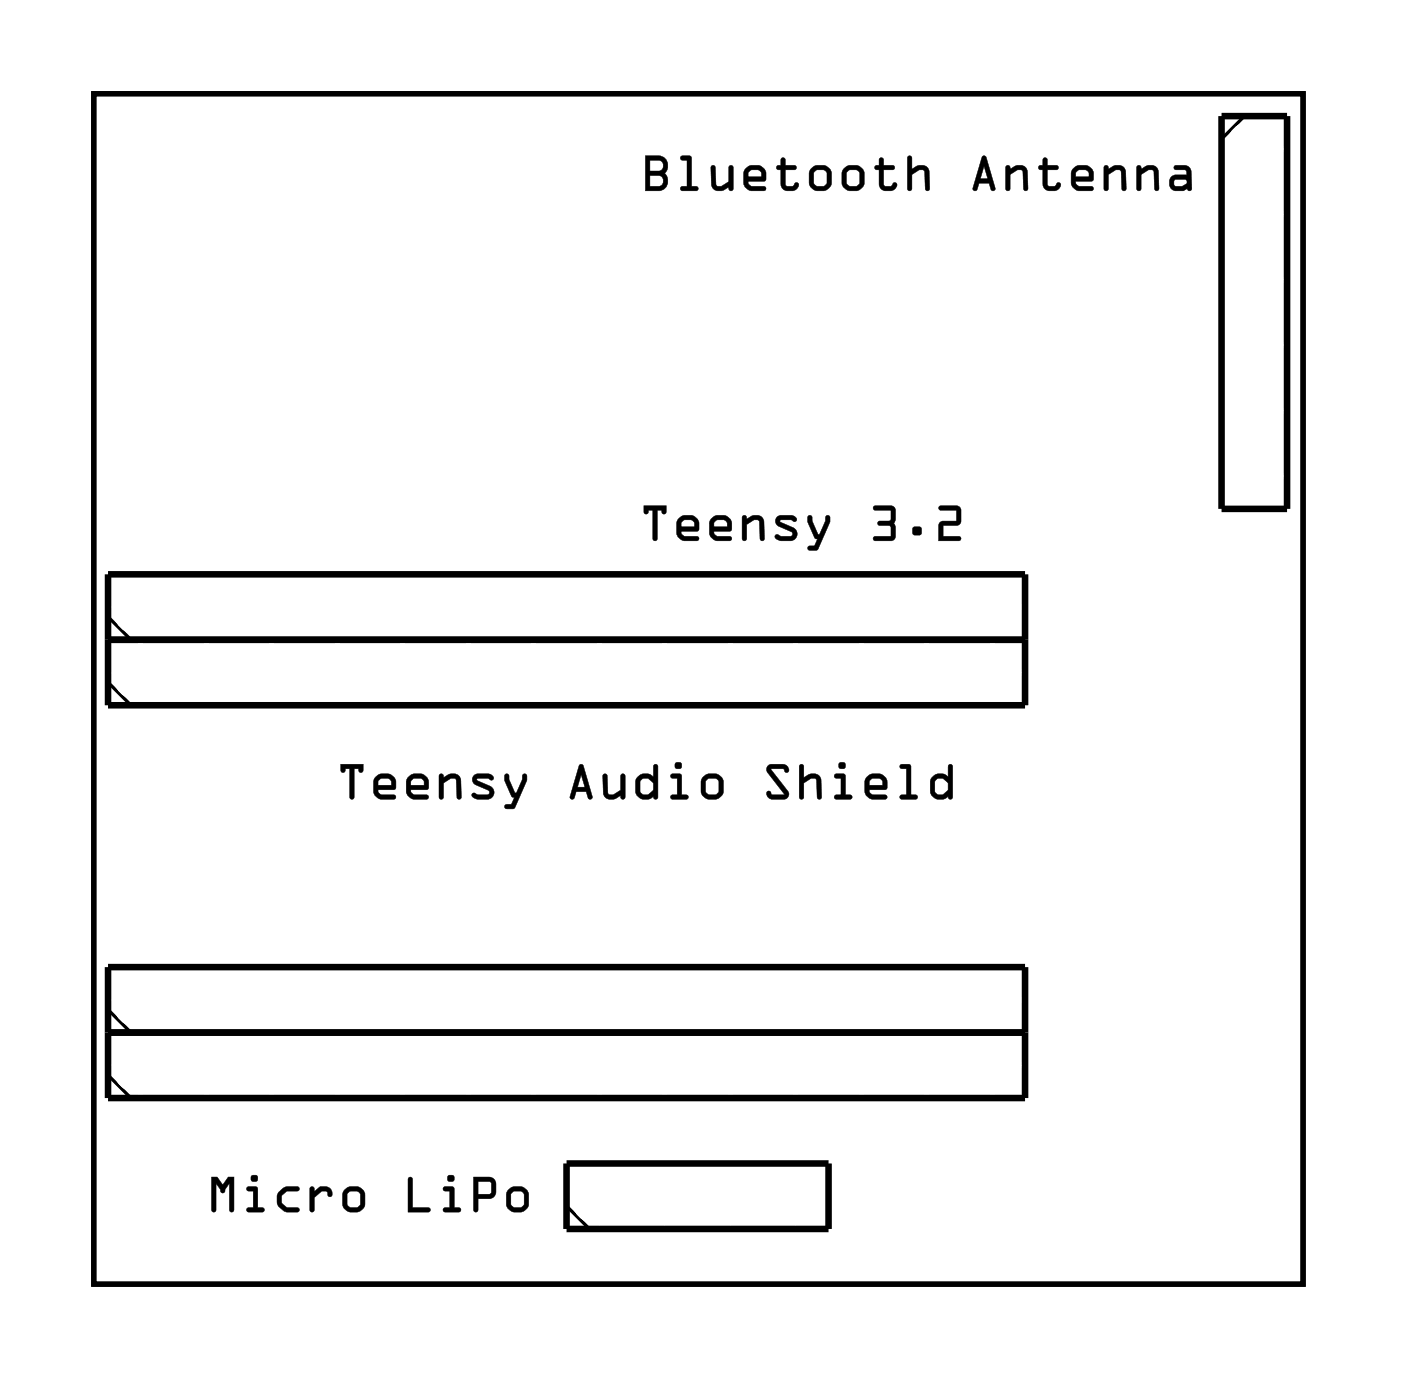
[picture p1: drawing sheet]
<svg xmlns="http://www.w3.org/2000/svg" width="54mm" height="54mm" viewBox="0 0 54 54" stroke-linecap="round" stroke-linejoin="round" font-family="sans-serif">
<path d="M3.6 3.6h46.9v46.2h-46.9z" fill="none" stroke="#000" stroke-width=".2"/>
<path d="M3.6 3.6h46.9v46.2h-46.9z" fill="none" stroke="#000" stroke-width=".04"/>
<path d="M47.4 4.5h2.5v15.2h-2.5zM4.2 22.3h35.5v5.1h-35.5zM4.2 37.5h35.5v5.1h-35.5zM4.2 24.8h35.5M4.2 40.1h35.5M22 45.1h10.1v2.6h-10.1z" fill="none" stroke="#000" stroke-width=".25"/>
<path d="M48.3 4.5l-.9 .9M4.2 39.2l.9 .9M4.2 26.5l.9 .9M4.2 23.9l.9 .9M4.2 41.7l.9 .9M22 46.8l.9 .9" fill="none" stroke="#000" stroke-width=".13"/>
<g fill="#000">
<path d="M25 19.6h.8v.3a.1 .1 0 0 1-.1 .1 .1 .1 0 0 1 0-.2h-.2v1.1a.1 .1 0 0 1-.1 .1 .1 .1 0 0 1-.1-.1v-1.1h-.1a.11 .11 0 0 1-.1 .1 .11 .11 0 0 1-.1 0zM25 19.6v.3l.1-.1h.2v1.1l.1 .1 .1-1.2h.2l.1 .1v-.3zM26.3 20.1l.3-.1h.3l.1 .1 .1 .2v.3h-.7l.1 .2h.5a.1 .1 0 0 1 .1 .1 .1 .1 0 0 1-.1 .1h-.5l-.2-.1-.1-.2zM26.3 20.1l-.1 .6 .1 .2 .2 .1h.6l-.1-.2h-.5l-.1-.1v-.1h.7v-.3l-.1-.2-.2-.1h-.2zM26.4 20.2v.2h.5l-.1-.2zM26.4 20.2h.4l.1 .2h-.5zM27.6 20.1l.2-.1h.3l.2 .1 .1 .2v.3h-.7l.1 .2h.5a.1 .1 0 0 1 .1 .1 .1 .1 0 0 1-.1 .1h-.5l-.2-.1-.1-.2zM27.6 20.1l-.1 .6 .1 .2 .2 .1h.5v-.2h-.5l-.1-.1v-.1h.6l.1-.3-.1-.2-.2-.1h-.3zM27.7 20.2v.2h.5l-.1-.2zM27.7 20.2h.4l.1 .2h-.5zM28.8 20h.1l.1 .1a.39 .39 0 0 1 .6 .1l.1 .7a.09 .09 0 0 1-.1 .1 .09 .09 0 0 1-.1-.1l-.1-.6-.2-.1-.2 .2v.5a.1 .1 0 0 1-.1 .1 .1 .1 0 0 1-.1-.1zM28.8 20v1l.1-.1v-.6l.3-.1h.2l.1 .7 .1 .1v-.8a.32 .32 0 0 0-.5-.2l-.2 .2v-.2zM30.1 20.1l.1-.1a.71 .71 0 0 1 .7 .1 .12 .12 0 0 1-.1 .2 .12 .12 0 0 1-.1-.1h-.4l.5 .3a.28 .28 0 0 1 .1 .3 .28 .28 0 0 1-.3 .2l-.5-.1a.12 .12 0 0 1 0-.1 .12 .12 0 0 1 .2 0h.4v-.1l-.6-.3v-.2zM30.1 20.1v.1l.1 .2 .5 .3-.1 .1h-.5v.1l.2 .1h.4l.2-.2-.1-.3-.6-.3h.5a.09 .09 0 0 0 .1 0 .09 .09 0 0 0 .1-.1l-.2-.1zM31.3 20h.2l.2 .7 .3-.6a.1 .1 0 0 1 .1-.1 .1 .1 0 0 1 .1 .1l-.5 1.2-.3 .1a.1 .1 0 0 1-.1-.1 .1 .1 0 0 1 .1-.1h.2l.1-.3h-.1l-.3-.6zM31.3 20v.3l.3 .6h.1l-.1 .3h-.2l-.1 .1h.3l.6-1v-.2h-.2l-.2 .6h-.1l-.2-.6zM33.9 19.6h.7l.1 .2v.5v.6l-.1 .1h-.7a.1 .1 0 0 1-.1-.1 .1 .1 0 0 1 .1-.1h.7l-.1-.4h-.4a.1 .1 0 0 1-.1-.1 .1 .1 0 0 1 .1-.1h.4l.1-.4h-.7zM33.9 19.7v.1h.7l-.1 .4h-.4l-.1 .1 .1 .1h.4l.1 .4h-.7v.1l.7 .1 .1-.2-.1-.5 .1-.6-.1-.1zM35.4 20.5h.3v.2h-.3zM35.4 20.5v.2h.3v-.2zM36.4 19.6h.7l.2 .1-.1 .6-.6 .1v.4h.6a.1 .1 0 0 1 .1 .1 .1 .1 0 0 1-.1 .1h-.8v-.7l.7-.1v-.4h-.7zM36.4 19.7l.1 .1h.6v.4l-.6 .1-.1 .7h.8v-.2h-.6v-.4l.6-.1v-.6l-.1-.1z"/>
<path d="M25 19.6h.8v.3h-.1v-.1h-.2l-.1 1.2-.1-.1v-1.1h-.2v.1h-.1zM26.3 20.1l.3-.1h.2l.2 .1 .1 .2v.3l-.7 .1 .1 .1h.6v.2h-.6l-.2-.1-.1-.2zM26.4 20.2v.2h.5l-.1-.2zM27.6 20.1l.2-.1h.3l.2 .1 .1 .2v.3l-.7 .1 .1 .1h.5l.1 .2h-.6l-.2-.1-.1-.2zM27.7 20.2v.2h.5l-.1-.2zM28.8 20h.1l.1 .1a.38 .38 0 0 1 .3-.1 .38 .38 0 0 1 .3 .2v.8l-.1-.1-.1-.7h-.2l-.2 .2-.1 .5-.1 .1zM30.1 20.1l.6-.1 .2 .1a.12 .12 0 0 1-.1 .2 .12 .12 0 0 1-.1-.1h-.5l.6 .3a.27 .27 0 0 1 .1 .3 .27 .27 0 0 1-.3 .2h-.4l-.1-.1v-.2l.5 .1 .1-.1-.6-.3v-.2zM31.3 20h.2l.2 .7 .3-.7h.2v.3l-.6 1.1-.3-.1 .1-.1h.2l.1-.3h-.1l-.3-.6zM33.9 19.6h.7l.1 .1v.6v.5l-.1 .2-.7-.1v-.1h.7l-.1-.4h-.4l-.1-.1 .1-.1h.4l.1-.4h-.7zM35.4 20.5h.3v.2h-.3zM36.4 19.6h.7l.2 .1-.1 .6-.6 .1v.4h.6v.2h-.8v-.7l.7-.1v-.4h-.6z"/>
<path d="M25 6h.5a.4 .4 0 0 1 .4 .3 .4 .4 0 0 1-.1 .4l.1 .4a.37 .37 0 0 1-.4 .3h-.5zM25 6v1.4h.5a.39 .39 0 0 0 .4-.3 .39 .39 0 0 0-.1-.4 .39 .39 0 0 0 .1-.4 .39 .39 0 0 0-.4-.2zM25.2 6.8v.4h.3a.2 .2 0 0 0 .2-.2 .2 .2 0 0 0-.2-.2zM25.2 6.8h.3a.22 .22 0 0 1 .2 .2 .22 .22 0 0 1-.2 .2h-.3zM25.2 6.2v.4h.3a.2 .2 0 0 0 .2-.2 .2 .2 0 0 0-.2-.2zM25.2 6.2h.3a.22 .22 0 0 1 .2 .2 .22 .22 0 0 1-.2 .2h-.3zM26.4 6.1h.4v1.1h.2a.1 .1 0 0 1 .1 .1 .1 .1 0 0 1-.1 .1h-.5a.1 .1 0 0 1-.1-.1 .1 .1 0 0 1 .1-.1h.1v-1h-.2zM26.4 6.1v.1h.3v1h-.3v.1l.6 .1v-.1l-.2-.1v-1.1zM27.6 6.4l.1 .1 .1 .6v.1l.5-.2v-.5a.1 .1 0 0 1 0-.1 .1 .1 0 0 1 .1 .1v.8a.1 .1 0 0 1-.1 .1 .1 .1 0 0 1 0-.1 .39 .39 0 0 1-.7-.1zM27.6 6.4v.8a.32 .32 0 0 0 .5 .2l.2-.2v.2l.1-.1v-.8h-.1v.6l-.5 .1v-.1l-.1-.6zM28.9 6.5l.3-.1h.2l.2 .1 .1 .2v.3h-.7l.1 .2h.5a.1 .1 0 0 1 .1 .1 .1 .1 0 0 1-.1 .1h-.5l-.2-.1-.1-.2zM28.9 6.5l-.1 .6 .1 .2 .2 .1h.6l-.1-.2h-.5l-.1-.1v-.1h.7v-.3l-.1-.2-.2-.1h-.2zM29 6.7v.2h.5l-.1-.3zM29 6.7l.4-.1 .1 .3h-.5zM30.3 6.1l.2 .1v.2h.3a.1 .1 0 0 1 .1 .1 .1 .1 0 0 1-.1 .1h-.3v.6h.2l.2-.1h.1a.21 .21 0 0 1-.1 .2 .21 .21 0 0 1-.2 .1h-.3l-.1-.2v-.6h-.1a.1 .1 0 0 1-.1-.1 .1 .1 0 0 1 .1-.1h.1zM30.3 6.1v.3l-.2 .1 .2 .1v.5a.37 .37 0 0 0 .3 .3 .37 .37 0 0 0 .4-.2l-.1-.1-.2 .1h-.2l-.1-.6h.4l.1-.1-.1-.1h-.4v-.2zM31.3 6.9a.51 .51 0 0 1 1 0 .51 .51 0 0 1-1 0zM31.3 6.9a.5 .5 0 0 0 1 0 .5 .5 0 0 0-1 0zM31.6 6.7v.5h.1h.3v-.6h-.3zM31.6 6.7l.3-.1 .2 .1v.4l-.1 .1h-.3h-.1zM32.6 6.9a.51 .51 0 0 1 1 0 .51 .51 0 0 1-1 0zM32.6 6.9a.5 .5 0 0 0 1 0 .5 .5 0 0 0-1 0zM32.9 6.7v.5h.1h.3v-.6h-.3zM32.8 6.7l.4-.1 .1 .1v.4v.1h-.3h-.2zM34.1 6.1l.2 .1v.2h.3a.1 .1 0 0 1 .1 .1 .1 .1 0 0 1-.1 .1h-.3v.6h.2l.2-.1h.1a.21 .21 0 0 1 0 .2 .21 .21 0 0 1-.3 .1h-.3l-.1-.2v-.6h-.1a.1 .1 0 0 1-.1-.1 .1 .1 0 0 1 .1-.1h.1zM34.1 6.1v.3l-.2 .1 .2 .1v.5a.37 .37 0 0 0 .3 .3 .37 .37 0 0 0 .4-.2l-.1-.1-.1 .1h-.3v-.6h.3l.1-.1-.1-.1h-.3v-.2zM35.2 6.1h.2v.5a.39 .39 0 0 1 .6 .1l.1 .6a.09 .09 0 0 1-.1 .1 .09 .09 0 0 1-.1-.1v-.6l-.3-.1-.2 .2v.5a.1 .1 0 0 1-.1 .1 .1 .1 0 0 1-.1-.1zM35.2 6.1v1.3l.1-.1 .1-.5 .2-.2h.3v.7l.1 .1v-.7a.32 .32 0 0 0-.5-.2l-.1 .1-.1-.5zM38.1 6.1h.2l.3 1.2-.1 .1h-.1v-.3h-.4l-.1 .3h-.2zM38.1 6.1l-.4 1.2 .2 .1 .1-.3h.4v.2l.1 .1 .1-.1-.4-1.2zM38.2 6.4l-.2 .5h.3zM38.2 6.4l.1 .5h-.3zM39 6.4h.2v.2a.39 .39 0 0 1 .7 .1v.6a.09 .09 0 0 1-.1 .1 .09 .09 0 0 1-.1-.1v-.6l-.2-.1-.3 .2v.5a.1 .1 0 0 1-.1 .1 .1 .1 0 0 1-.1-.1zM39 6.4l.1 1 .1-.1v-.5l.3-.2h.2v.7l.1 .1v-.7a.32 .32 0 0 0-.5-.2l-.1 .1-.1-.2zM40.5 6.1l.1 .1v.2h.4a.1 .1 0 0 1 .1 .1 .1 .1 0 0 1-.1 .1h-.4v.6h.3l.1-.1h.1a.21 .21 0 0 1 0 .2 .21 .21 0 0 1-.2 .1h-.3l-.2-.2v-.6a.1 .1 0 0 1-.1-.1 .1 .1 0 0 1 .1-.1zM40.5 6.1l-.1 .3-.1 .1 .1 .1v.5a.37 .37 0 0 0 .4 .3 .37 .37 0 0 0 .3-.2l-.1-.1-.1 .1h-.3v-.6h.4v-.1v-.1h-.4v-.2zM41.6 6.5l.3-.1h.2l.2 .1 .1 .2v.3h-.7l.1 .2h.5a.1 .1 0 0 1 .1 .1 .1 .1 0 0 1-.1 .1h-.5l-.2-.1-.1-.2zM41.6 6.5l-.1 .6 .1 .2 .2 .1h.6l-.1-.2h-.5l-.1-.1v-.1h.7v-.3l-.1-.2-.2-.1h-.2zM41.7 6.7v.2h.5l-.1-.3zM41.7 6.7l.4-.1 .1 .3h-.5zM42.8 6.4h.2v.2a.39 .39 0 0 1 .7 .1v.6a.09 .09 0 0 1-.1 .1 .09 .09 0 0 1-.1-.1v-.6l-.2-.1-.3 .2v.5a.1 .1 0 0 1-.1 .1 .1 .1 0 0 1-.1-.1zM42.8 6.4l.1 1 .1-.1v-.5l.3-.2h.2v.7l.1 .1 .1-.7a.32 .32 0 0 0-.5-.2l-.2 .1-.1-.2zM44.1 6.4h.1l.1 .2a.39 .39 0 0 1 .6 .1l.1 .6a.09 .09 0 0 1-.1 .1 .09 .09 0 0 1-.1-.1l-.1-.6-.2-.1-.2 .2v.5a.1 .1 0 0 1-.1 .1 .1 .1 0 0 1-.1-.1zM44.1 6.4v1l.1-.1v-.5l.3-.2h.2l.1 .7 .1 .1v-.7a.32 .32 0 0 0-.5-.2l-.2 .1v-.2zM45.5 6.4h.4l.2 .1 .1 .8a.09 .09 0 0 1-.1 .1 .09 .09 0 0 1-.1-.1l-.4 .1a.32 .32 0 0 1-.3-.3 .32 .32 0 0 1 .3-.3h.4v-.2h-.4zM45.6 6.4v.2l.4 .1v.1h-.4a.31 .31 0 0 0-.2 .3 .31 .31 0 0 0 .2 .3l.4-.1 .2 .1v-.7l-.2-.3zM45.6 7v.2h.2l.2-.1v-.1zM45.5 7h.5v.1l-.2 .1h-.2z"/>
<path d="M25 6h.5a.39 .39 0 0 1 .4 .3 .39 .39 0 0 1-.1 .4l.1 .4a.36 .36 0 0 1-.4 .3h-.5zM25.2 6.8v.4h.3a.21 .21 0 0 0 .2-.2 .21 .21 0 0 0-.2-.2zM25.2 6.2v.4h.3a.21 .21 0 0 0 .2-.2 .21 .21 0 0 0-.2-.2zM26.4 6.1h.4v1.1l.3 .1-.1 .1h-.6v-.2h.2v-1h-.2zM27.6 6.4l.1 .1 .1 .6v.1l.5-.2v-.5l.1-.1v1h-.1v-.1a.38 .38 0 0 1-.4 .1 .38 .38 0 0 1-.3-.2zM28.9 6.5l.3-.1h.2l.2 .1 .1 .2v.3l-.7 .1 .1 .1h.6v.2h-.6l-.2-.1-.1-.2zM29 6.7v.2h.5l-.1-.3zM30.3 6.1l.1 .1 .1 .2h.3l.1 .1-.1 .1h-.3v.6h.2l.2-.1h.1a.35 .35 0 0 1-.4 .3 .35 .35 0 0 1-.3-.3v-.5l-.2-.1 .2-.1zM31.3 6.9a.5 .5 0 0 1 1 0 .5 .5 0 0 1-1 0zM31.6 6.7v.4l.1 .1h.3l.1-.1v-.4l-.2-.1zM32.6 6.9a.5 .5 0 0 1 1 0 .5 .5 0 0 1-1 0zM32.9 6.7l-.1 .4 .2 .1h.3v-.1v-.4l-.1-.1zM34.1 6.1l.2 .1v.2h.3l.1 .1-.1 .1h-.3v.6h.3l.1-.1h.1a.35 .35 0 0 1-.4 .3 .35 .35 0 0 1-.3-.3v-.5l-.2-.1 .2-.1zM35.2 6.1h.2v.5a.38 .38 0 0 1 .3-.2 .38 .38 0 0 1 .3 .3v.7h-.1v-.7l-.1-.1-.4 .2v.6h-.2zM38.1 6.1h.1l.4 1.2-.1 .1h-.1v-.3h-.4l-.1 .3h-.2zM38.2 6.4l-.2 .5h.3zM39 6.4h.1l.1 .2a.38 .38 0 0 1 .3-.2 .38 .38 0 0 1 .3 .3v.7h-.1v-.8h-.2l-.3 .2v.6h-.2zM40.5 6.1l.1 .1v.2h.4v.1v.1h-.4v.6h.3l.1-.1h.1a.35 .35 0 0 1-.3 .3 .35 .35 0 0 1-.4-.3v-.5l-.1-.1 .1-.1zM41.6 6.5l.3-.1h.2l.2 .1 .1 .2v.3l-.7 .1 .1 .1h.6v.2h-.6l-.2-.1-.1-.2zM41.7 6.7v.2h.5l-.1-.3zM42.8 6.4h.2v.2a.38 .38 0 0 1 .3-.2 .38 .38 0 0 1 .4 .3l-.1 .7h-.1v-.8h-.2l-.3 .2v.6h-.1zM44.1 6.4h.1l.1 .2a.38 .38 0 0 1 .3-.2 .38 .38 0 0 1 .3 .3v.7h-.1l-.1-.8h-.2l-.2 .2-.1 .6h-.1zM45.5 6.4h.5l.2 .3v.7l-.2-.1-.4 .1a.31 .31 0 0 1-.3-.3 .31 .31 0 0 1 .3-.3h.4v-.1l-.4-.1zM45.5 7l.1 .2h.2l.2-.1v-.1z"/>
<path d="M13.2 29.6h.9v.3a.1 .1 0 0 1-.1 .1 .11 .11 0 0 1-.1-.2h-.2v1.1a.1 .1 0 0 1-.1 .1 .1 .1 0 0 1 0-.1v-1.1h-.2a.11 .11 0 0 1 0 .2 .11 .11 0 0 1-.2-.1zM13.2 29.7l.1 .3 .1-.2h.2v1.1l.1 .1v-1.2h.2l.1 .2 .1-.3zM14.6 30.1l.2-.1h.3l.2 .1 .1 .2-.1 .3h-.6l.1 .2h.5a.1 .1 0 0 1 .1 .1 .1 .1 0 0 1-.1 .1h-.5l-.2-.1-.1-.2zM14.6 30.2l-.1 .5 .1 .2 .2 .1h.5v-.1l-.5-.1-.1-.1v-.1h.6v-.3v-.2l-.2-.1h-.3zM14.7 30.3v.2h.5l-.1-.3zM14.7 30.3l.4-.1 .1 .3h-.5zM15.8 30.1l.3-.1h.3l.1 .1 .1 .2v.3h-.7l.2 .2h.4a.1 .1 0 0 1 .1 .1 .1 .1 0 0 1-.1 .1h-.5l-.2-.1-.1-.2zM15.8 30.2v.5v.2l.2 .1h.6v-.1l-.6-.1-.1-.1v-.1h.7v-.3l-.1-.2-.1-.1h-.3zM16 30.3l-.1 .2h.5l-.1-.3zM16 30.3l.3-.1 .2 .3h-.6zM17 30h.2v.2a.39 .39 0 0 1 .7 .1v.6a.09 .09 0 0 1-.1 .1 .09 .09 0 0 1-.1-.1v-.6l-.2-.1-.3 .2v.5a.1 .1 0 0 1-.1 .1 .1 .1 0 0 1-.1-.1zM17.1 30.1v.9l.1-.1v-.5l.3-.2h.2v.8h.2v-.7a.32 .32 0 0 0-.5-.2l-.2 .1v-.1zM18.4 30.1v-.1a.71 .71 0 0 1 .7 .1 .12 .12 0 0 1 0 .2 .12 .12 0 0 1-.2-.1l-.4 .1 .5 .2a.28 .28 0 0 1 .2 .3 .28 .28 0 0 1-.3 .2l-.6-.1a.12 .12 0 0 1 .1-.1 .12 .12 0 0 1 .1 0h.4l.1-.1-.6-.3-.1-.2zM18.4 30.1l-.1 .1 .1 .2 .6 .3-.1 .1h-.6v.1l.3 .1h.4l.1-.2v-.3l-.6-.2 .4-.1a.11 .11 0 0 0 .2 .1 .1 .1 0 0 0 0-.2l-.2-.1zM19.6 30l.1 .1 .3 .7 .2-.7a.1 .1 0 0 1 .1-.1 .1 .1 0 0 1 .1 .1l-.4 1.2-.3 .1a.1 .1 0 0 1-.1-.1 .1 .1 0 0 1 .1-.1h.1l.1-.3h-.1l-.2-.6zM19.6 30.1v.2l.2 .6h.2l-.2 .3h-.2v.1l.3 .1 .5-1.1v-.2h-.1l-.3 .7-.3-.7zM22.5 29.7h.1l.4 1.2-.1 .1h-.1l-.1-.3h-.4l-.1 .3h-.1zM22.5 29.7l-.4 1.2 .1 .1 .1-.3h.4l.1 .3h.1l.1-.1-.4-1.2zM22.5 30.1l-.1 .4h.3zM22.5 30l.2 .6h-.3zM23.4 30l.1 .1 .1 .7h.1l.4-.1v-.6a.1 .1 0 0 1 .1-.1 .1 .1 0 0 1 .1 .1v.8a.11 .11 0 0 1-.2 .1 .1 .1 0 0 1 0-.1 .39 .39 0 0 1-.7-.1zM23.4 30.1v.7a.32 .32 0 0 0 .5 .2l.2-.2v.2h.1v-.9h-.1v.6l-.4 .1h-.1l-.1-.7zM24.7 30.1l.3-.1 .3 .1v-.4a.1 .1 0 0 1 .1-.1 .1 .1 0 0 1 .1 .1v1.2a.1 .1 0 0 1-.1 .1 .1 .1 0 0 1-.1-.1l-.2 .1-.4-.1-.1-.2zM24.8 30.1l-.1 .2v.6l.2 .1h.3l.1-.1 .1 .1h.1v-1.3h-.1l-.1 .5-.2-.2zM24.9 30.3l-.1 .4 .1 .1h.3l.1-.1v-.4l-.2-.1zM24.8 30.3l.3-.1 .2 .2v.3l-.2 .1-.3-.1zM26 30h.4v.8h.2a.1 .1 0 0 1 .1 .1 .1 .1 0 0 1-.1 .1h-.5a.1 .1 0 0 1-.1-.1 .1 .1 0 0 1 .1-.1h.2v-.6h-.2zM26 30.1l.1 .1h.2v.6l-.2 .1-.1 .1h.6l.1-.1-.3-.1v-.7zM26.2 29.7a.15 .15 0 0 1 .3 0 .15 .15 0 0 1-.3 0zM26.2 29.7a.13 .13 0 0 0 .2 0 .13 .13 0 0 0-.2 0zM27.1 30.5a.55 .55 0 0 1 1.1 0 .55 .55 0 0 1-1.1 0zM27.2 30.5a.49 .49 0 0 0 .9 0 .49 .49 0 0 0-.9 0zM27.4 30.3v.5h.1h.3v-.5l-.3-.1zM27.4 30.3l.3-.1 .2 .1v.4l-.1 .1h-.3h-.1zM29.8 29.7h.6l.2 .2a.13 .13 0 0 1-.1 .1 .13 .13 0 0 1-.1-.2l-.5 .1 .7 .8a.21 .21 0 0 1 0 .2 .21 .21 0 0 1-.2 .1h-.5l-.2-.2a.13 .13 0 0 1 .2-.1 .13 .13 0 0 1 .1 .1h.4l-.6-.8zM29.8 29.7v.3l.6 .8h-.4l-.2-.1-.1 .2 .3 .1h.5l.1-.2-.7-1h.5l.1 .2 .1-.2-.2-.1zM31 29.7h.2v.5a.39 .39 0 0 1 .6 .1l.1 .6a.09 .09 0 0 1-.1 .1 .09 .09 0 0 1-.1-.1v-.6l-.2-.1-.3 .2v.5a.1 .1 0 0 1-.1 .1 .1 .1 0 0 1-.1-.1zM31 29.7v1.3h.2v-.6l.3-.2h.2v.8h.1v-.7a.32 .32 0 0 0-.5-.2l-.1 .1v-.5zM32.4 30h.4v.8h.2a.1 .1 0 0 1 .1 .1 .1 .1 0 0 1-.1 .1h-.6a.1 .1 0 0 1-.1-.1 .1 .1 0 0 1 .1-.1h.2v-.6h-.2zM32.4 30.1v.1h.2v.6l-.2 .1v.1h.6v-.1l-.2-.1v-.7zM32.5 29.7a.15 .15 0 0 1 .3 0 .15 .15 0 0 1-.3 0zM32.5 29.7a.15 .15 0 0 0 .3 0 .15 .15 0 0 0-.3 0zM33.6 30.1l.3-.1h.2l.2 .1 .1 .2v.3h-.7l.1 .2h.5a.1 .1 0 0 1 .1 .1 .1 .1 0 0 1-.1 .1h-.5l-.2-.1-.1-.2zM33.6 30.2l-.1 .5 .1 .2 .2 .1h.6l-.1-.1-.5-.1-.1-.1v-.1h.7v-.3l-.1-.2-.2-.1h-.2zM33.7 30.3v.2h.5l-.1-.3zM33.7 30.3l.4-.1 .1 .3h-.5zM34.9 29.7h.4v1.1h.2a.1 .1 0 0 1 .1 .1 .1 .1 0 0 1-.1 .1h-.5a.1 .1 0 0 1-.1-.1 .1 .1 0 0 1 .1-.1h.1v-1h-.2zM34.9 29.7v.1h.3v1l-.3 .1v.1h.6l.1-.1-.3-.1v-1.1zM36.1 30.1l.3-.1 .4 .1v-.4a.1 .1 0 0 1 .1-.1 .1 .1 0 0 1 .1 .1v1.2a.11 .11 0 0 1-.2 .1 .1 .1 0 0 1 0-.1l-.3 .1-.3-.1-.1-.2zM36.2 30.1l-.1 .2 .1 .6 .2 .1h.2l.2-.1v.1h.1v-1.3h-.1v.5l-.2-.2zM36.3 30.3v.4l.1 .1h.2l.2-.1-.1-.4-.1-.1zM36.3 30.3l.3-.1 .2 .2v.3l-.2 .1-.3-.1z"/>
<path d="M13.2 29.7h.9l-.1 .3h-.1v-.2h-.2v1.2l-.1-.1v-1.1h-.2v.2h-.1zM14.6 30.2l.2-.2h.3l.2 .1 .1 .2-.1 .3-.6 .1 .1 .1h.5v.2h-.5l-.2-.1-.1-.2zM14.7 30.3v.2h.5l-.1-.3zM15.8 30.2l.3-.2h.3l.1 .1 .1 .2v.3l-.7 .1 .1 .1h.6v.2h-.6l-.2-.1v-.2zM16 30.3l-.1 .2h.5l-.1-.3zM17 30h.2v.2a.38 .38 0 0 1 .4-.2 .38 .38 0 0 1 .3 .3v.7h-.2v-.7l-.2-.1-.3 .2v.6h-.1zM18.4 30.1l.5-.1 .2 .2a.12 .12 0 0 1-.1 .1 .12 .12 0 0 1-.1-.1l-.4 .1 .5 .2a.27 .27 0 0 1 .2 .3 .27 .27 0 0 1-.3 .2h-.5l-.1-.1v-.1h.6l.1-.1-.6-.3-.1-.2zM19.6 30l.1 .1 .3 .7 .3-.7h.1v.2l-.5 1.1-.3-.1v-.1h.2l.1-.3h-.1l-.2-.6zM22.5 29.7h.1l.4 1.2-.1 .1h-.1l-.1-.3h-.4v.3h-.2zM22.5 30.1l-.1 .4h.3zM23.4 30l.1 .1 .1 .7h.1l.4-.1v-.6l.1-.1v1h-.1v-.1a.38 .38 0 0 1-.4 .1 .38 .38 0 0 1-.3-.2zM24.7 30.2l.3-.2 .3 .1v-.4h.2v1.3h-.1l-.1-.1-.4 .1-.2-.1-.1-.2zM24.9 30.3l-.1 .4 .3 .1 .2-.1v-.3l-.2-.2zM26 30l.4 .1v.7l.3 .1-.1 .1h-.6l.1-.2h.2v-.6h-.2zM26.2 29.7a.14 .14 0 0 1 .2 0 .14 .14 0 0 1-.2 0zM27.1 30.5a.5 .5 0 0 1 1 0 .5 .5 0 0 1-1 0zM27.4 30.3v.5h.1h.3l.1-.1v-.4l-.2-.1zM29.8 29.7h.6l.2 .1-.1 .2-.1-.2h-.5l.7 1-.1 .2h-.5l-.3-.1 .1-.2 .1 .1h.5l-.6-.8zM31 29.7h.2v.5a.38 .38 0 0 1 .3-.2 .38 .38 0 0 1 .3 .3v.7h-.1v-.7l-.1-.1-.4 .2v.6h-.2zM32.4 30l.4 .1v.7l.2 .1v.1h-.6v-.2h.2v-.6h-.2zM32.5 29.7a.15 .15 0 0 1 .3 0 .15 .15 0 0 1-.3 0zM33.6 30.2l.3-.2h.2l.2 .1 .1 .2v.3l-.7 .1 .1 .1h.5l.1 .2h-.6l-.2-.1-.1-.2zM33.7 30.3v.2h.5l-.1-.3zM34.9 29.7h.4v1.1l.3 .1-.1 .1h-.6v-.2h.2v-1h-.2zM36.2 30.2l.2-.2 .4 .1v-.4h.1v1.3h-.1v-.1l-.4 .1-.2-.1-.1-.2zM36.3 30.3v.4l.3 .1 .2-.1v-.3l-.2-.2z"/>
<path d="M8.2 45.7h.2l.2 .3 .2-.3h.3v1.2a.1 .1 0 0 1-.1 .1 .1 .1 0 0 1-.1-.1v-1l-.2 .3a.1 .1 0 0 1-.1 .1 .1 .1 0 0 1-.1-.1l-.1-.3v1a.1 .1 0 0 1-.1 .1 .1 .1 0 0 1-.1-.1zM8.2 45.7v1.3h.1l.1-.1v-1l.2 .4 .3-.4v1l.1 .1 .1-1.3h-.2l-.3 .3-.2-.3zM9.6 46.1h.4v.8l.2-.1a.1 .1 0 0 1 .1 .1 .1 .1 0 0 1-.1 .1h-.6a.1 .1 0 0 1-.1-.1 .1 .1 0 0 1 .1-.1l.2 .1v-.7h-.2zM9.6 46.1v.1h.2v.7h-.2v.1h.6v-.1h-.2v-.8zM9.7 45.7a.15 .15 0 0 1 .3 0 .15 .15 0 0 1-.3 0zM9.7 45.7a.15 .15 0 0 0 .3 0 .15 .15 0 0 0-.3 0zM10.8 46.2l.3-.2h.4a.1 .1 0 0 1 .1 .1 .1 .1 0 0 1-.1 .1h-.4l-.2 .2v.3l.2 .1h.4a.1 .1 0 0 1 .1 .1 .1 .1 0 0 1-.1 .1h-.5a.51 .51 0 0 1-.2-.8zM10.8 46.2v.2v.4l.3 .2h.5v-.1h-.5l-.2-.3v-.2l.2-.2h.5v-.1h-.5zM12 46.1h.2v.1l.2-.2a.33 .33 0 0 1 .3 .1 .33 .33 0 0 1 .2 .3 .14 .14 0 0 1-.2 0 .14 .14 0 0 1-.1-.2h-.1l-.3 .3v.4a.1 .1 0 0 1-.1 .1 .1 .1 0 0 1-.1-.1zM12 46.1l.1 .9h.1v-.5l.3-.3h.2l.1 .2a.23 .23 0 0 0 0-.2 .23 .23 0 0 0-.2-.2l-.2 .1-.2 .2v-.2zM13.2 46.5a.55 .55 0 0 1 1.1 0 .55 .55 0 0 1-1.1 0zM13.3 46.5a.49 .49 0 0 0 .9 0 .49 .49 0 0 0-.9 0zM13.5 46.3v.5h.1h.3v-.5l-.3-.1zM13.5 46.3l.3-.1 .2 .1v.4l-.1 .1-.3 .1-.1-.1zM15.8 45.7l.2 .1v1.1l.6-.1a.1 .1 0 0 1 .1 .1 .1 .1 0 0 1-.1 .1h-.8zM15.9 45.7l-.1 1.3h.8v-.1h-.6v-1.1zM17.2 46.1h.4v.8l.2-.1a.1 .1 0 0 1 .1 .1 .1 .1 0 0 1-.1 .1h-.5a.1 .1 0 0 1-.1-.1 .1 .1 0 0 1 .1-.1l.1 .1v-.7h-.2zM17.2 46.1v.1h.2v.7h-.2v.1h.6v-.1h-.2v-.8zM17.3 45.7a.15 .15 0 0 1 .3 0 .15 .15 0 0 1-.3 0zM17.4 45.7a.13 .13 0 0 0 .2 0 .13 .13 0 0 0-.2 0zM18.4 45.7h.7l.1 .2v.5l-.7 .1v.4a.1 .1 0 0 1 0 .1 .1 .1 0 0 1-.1-.1zM18.4 45.7v1.2l.1 .1v-.1v-.4l.6-.1 .1-.5-.1-.2zM18.5 45.8v.5h.5v-.4zM18.5 45.8l.5 .1v.4h-.5zM19.6 46.5a.51 .51 0 0 1 1 0 .51 .51 0 0 1-1 0zM19.6 46.5a.5 .5 0 0 0 1 0 .5 .5 0 0 0-1 0zM19.8 46.3v.5h.2h.3v-.5l-.3-.1zM19.8 46.3l.4-.1 .1 .1v.4l-.1 .1-.2 .1-.2-.1z"/>
<path d="M8.2 45.7h.2l.2 .3 .3-.3h.2l-.1 1.3-.1-.1v-1l-.2 .3a.1 .1 0 0 1-.1 .1 .1 .1 0 0 1-.1-.1l-.1-.3v1l-.1 .1zM9.6 46.1h.4v.8h.2v.1h-.6v-.1h.2v-.7h-.2zM9.7 45.7a.15 .15 0 0 1 .3 0 .15 .15 0 0 1-.3 0zM10.8 46.2l.3-.2 .5 .1v.1h-.5l-.2 .2v.3l.2 .1 .5 .1v.1h-.4a.49 .49 0 0 1-.4-.8zM12 46.1h.2v.1l.2-.1a.33 .33 0 0 1 .3 0 .33 .33 0 0 1 .2 .3 .12 .12 0 0 1-.2 0 .12 .12 0 0 1 0-.2h-.2l-.3 .3v.5h-.1zM13.2 46.5a.5 .5 0 0 1 1 0 .5 .5 0 0 1-1 0zM13.5 46.3v.5l.1 .1 .3-.1 .1-.1v-.4l-.2-.1zM15.8 45.7l.2 .1v1.1h.6v.1h-.8zM17.2 46.1h.4v.8h.2v.1h-.6v-.1h.2v-.7h-.2zM17.3 45.7a.15 .15 0 0 1 .3 0 .15 .15 0 0 1-.3 0zM18.4 45.7h.7l.1 .2v.5l-.7 .1v.4v.1l-.1-.1zM18.5 45.8v.5h.5v-.4zM19.6 46.5a.5 .5 0 0 1 1 0 .5 .5 0 0 1-1 0zM19.8 46.3v.5l.2 .1 .2-.1 .1-.1v-.4l-.1-.1z"/>
</g>
<circle cx="5.5" cy="38.8" r=".74" fill="#fff"/>
<circle cx="5.5" cy="38.8" r=".74" fill="none" stroke="#fff" stroke-width=".76" stroke-linecap="butt"/>
<circle cx="8" cy="38.8" r=".74" fill="#fff"/>
<circle cx="8" cy="38.8" r=".74" fill="none" stroke="#fff" stroke-width=".76" stroke-linecap="butt"/>
<circle cx="10.5" cy="38.8" r=".74" fill="#fff"/>
<circle cx="10.5" cy="38.8" r=".74" fill="none" stroke="#fff" stroke-width=".76" stroke-linecap="butt"/>
<circle cx="13.1" cy="38.8" r=".74" fill="#fff"/>
<circle cx="13.1" cy="38.8" r=".74" fill="none" stroke="#fff" stroke-width=".76" stroke-linecap="butt"/>
<circle cx="15.6" cy="38.8" r=".74" fill="#fff"/>
<circle cx="15.6" cy="38.8" r=".74" fill="none" stroke="#fff" stroke-width=".76" stroke-linecap="butt"/>
<circle cx="18.2" cy="38.8" r=".74" fill="#fff"/>
<circle cx="18.2" cy="38.8" r=".74" fill="none" stroke="#fff" stroke-width=".76" stroke-linecap="butt"/>
<circle cx="20.7" cy="38.8" r=".74" fill="#fff"/>
<circle cx="20.7" cy="38.8" r=".74" fill="none" stroke="#fff" stroke-width=".76" stroke-linecap="butt"/>
<circle cx="23.2" cy="38.8" r=".74" fill="#fff"/>
<circle cx="23.2" cy="38.8" r=".74" fill="none" stroke="#fff" stroke-width=".76" stroke-linecap="butt"/>
<circle cx="25.8" cy="38.8" r=".74" fill="#fff"/>
<circle cx="25.8" cy="38.8" r=".74" fill="none" stroke="#fff" stroke-width=".76" stroke-linecap="butt"/>
<circle cx="28.3" cy="38.8" r=".74" fill="#fff"/>
<circle cx="28.3" cy="38.8" r=".74" fill="none" stroke="#fff" stroke-width=".76" stroke-linecap="butt"/>
<circle cx="30.9" cy="38.8" r=".74" fill="#fff"/>
<circle cx="30.9" cy="38.8" r=".74" fill="none" stroke="#fff" stroke-width=".76" stroke-linecap="butt"/>
<circle cx="33.4" cy="38.8" r=".74" fill="#fff"/>
<circle cx="33.4" cy="38.8" r=".74" fill="none" stroke="#fff" stroke-width=".76" stroke-linecap="butt"/>
<circle cx="35.9" cy="38.8" r=".74" fill="#fff"/>
<circle cx="35.9" cy="38.8" r=".74" fill="none" stroke="#fff" stroke-width=".76" stroke-linecap="butt"/>
<circle cx="38.5" cy="38.8" r=".74" fill="#fff"/>
<circle cx="38.5" cy="38.8" r=".74" fill="none" stroke="#fff" stroke-width=".76" stroke-linecap="butt"/>
<circle cx="5.5" cy="38.8" r=".74" fill="#fff"/>
<circle cx="5.5" cy="38.8" r=".74" fill="none" stroke="#fff" stroke-width=".76" stroke-linecap="butt"/>
<circle cx="8" cy="38.8" r=".74" fill="#fff"/>
<circle cx="8" cy="38.8" r=".74" fill="none" stroke="#fff" stroke-width=".76" stroke-linecap="butt"/>
<circle cx="10.5" cy="38.8" r=".74" fill="#fff"/>
<circle cx="10.5" cy="38.8" r=".74" fill="none" stroke="#fff" stroke-width=".76" stroke-linecap="butt"/>
<circle cx="13.1" cy="38.8" r=".74" fill="#fff"/>
<circle cx="13.1" cy="38.8" r=".74" fill="none" stroke="#fff" stroke-width=".76" stroke-linecap="butt"/>
<circle cx="15.6" cy="38.8" r=".74" fill="#fff"/>
<circle cx="15.6" cy="38.8" r=".74" fill="none" stroke="#fff" stroke-width=".76" stroke-linecap="butt"/>
<circle cx="18.2" cy="38.8" r=".74" fill="#fff"/>
<circle cx="18.2" cy="38.8" r=".74" fill="none" stroke="#fff" stroke-width=".76" stroke-linecap="butt"/>
<circle cx="20.7" cy="38.8" r=".74" fill="#fff"/>
<circle cx="20.7" cy="38.8" r=".74" fill="none" stroke="#fff" stroke-width=".76" stroke-linecap="butt"/>
<circle cx="23.2" cy="38.8" r=".74" fill="#fff"/>
<circle cx="23.2" cy="38.8" r=".74" fill="none" stroke="#fff" stroke-width=".76" stroke-linecap="butt"/>
<circle cx="25.8" cy="38.8" r=".74" fill="#fff"/>
<circle cx="25.8" cy="38.8" r=".74" fill="none" stroke="#fff" stroke-width=".76" stroke-linecap="butt"/>
<circle cx="28.3" cy="38.8" r=".74" fill="#fff"/>
<circle cx="28.3" cy="38.8" r=".74" fill="none" stroke="#fff" stroke-width=".76" stroke-linecap="butt"/>
<circle cx="30.9" cy="38.8" r=".74" fill="#fff"/>
<circle cx="30.9" cy="38.8" r=".74" fill="none" stroke="#fff" stroke-width=".76" stroke-linecap="butt"/>
<circle cx="33.4" cy="38.8" r=".74" fill="#fff"/>
<circle cx="33.4" cy="38.8" r=".74" fill="none" stroke="#fff" stroke-width=".76" stroke-linecap="butt"/>
<circle cx="35.9" cy="38.8" r=".74" fill="#fff"/>
<circle cx="35.9" cy="38.8" r=".74" fill="none" stroke="#fff" stroke-width=".76" stroke-linecap="butt"/>
<circle cx="38.5" cy="38.8" r=".74" fill="#fff"/>
<circle cx="38.5" cy="38.8" r=".74" fill="none" stroke="#fff" stroke-width=".76" stroke-linecap="butt"/>
<circle cx="5.5" cy="41.3" r=".74" fill="#fff"/>
<circle cx="5.5" cy="41.3" r=".74" fill="none" stroke="#fff" stroke-width=".76" stroke-linecap="butt"/>
<circle cx="8" cy="41.3" r=".74" fill="#fff"/>
<circle cx="8" cy="41.3" r=".74" fill="none" stroke="#fff" stroke-width=".76" stroke-linecap="butt"/>
<circle cx="10.5" cy="41.3" r=".74" fill="#fff"/>
<circle cx="10.5" cy="41.3" r=".74" fill="none" stroke="#fff" stroke-width=".76" stroke-linecap="butt"/>
<circle cx="13.1" cy="41.3" r=".74" fill="#fff"/>
<circle cx="13.1" cy="41.3" r=".74" fill="none" stroke="#fff" stroke-width=".76" stroke-linecap="butt"/>
<circle cx="15.6" cy="41.3" r=".74" fill="#fff"/>
<circle cx="15.6" cy="41.3" r=".74" fill="none" stroke="#fff" stroke-width=".76" stroke-linecap="butt"/>
<circle cx="18.2" cy="41.3" r=".74" fill="#fff"/>
<circle cx="18.2" cy="41.3" r=".74" fill="none" stroke="#fff" stroke-width=".76" stroke-linecap="butt"/>
<circle cx="20.7" cy="41.3" r=".74" fill="#fff"/>
<circle cx="20.7" cy="41.3" r=".74" fill="none" stroke="#fff" stroke-width=".76" stroke-linecap="butt"/>
<circle cx="23.2" cy="41.3" r=".74" fill="#fff"/>
<circle cx="23.2" cy="41.3" r=".74" fill="none" stroke="#fff" stroke-width=".76" stroke-linecap="butt"/>
<circle cx="25.8" cy="41.3" r=".74" fill="#fff"/>
<circle cx="25.8" cy="41.3" r=".74" fill="none" stroke="#fff" stroke-width=".76" stroke-linecap="butt"/>
<circle cx="28.3" cy="41.3" r=".74" fill="#fff"/>
<circle cx="28.3" cy="41.3" r=".74" fill="none" stroke="#fff" stroke-width=".76" stroke-linecap="butt"/>
<circle cx="30.9" cy="41.3" r=".74" fill="#fff"/>
<circle cx="30.9" cy="41.3" r=".74" fill="none" stroke="#fff" stroke-width=".76" stroke-linecap="butt"/>
<circle cx="33.4" cy="41.3" r=".74" fill="#fff"/>
<circle cx="33.4" cy="41.3" r=".74" fill="none" stroke="#fff" stroke-width=".76" stroke-linecap="butt"/>
<circle cx="35.9" cy="41.3" r=".74" fill="#fff"/>
<circle cx="35.9" cy="41.3" r=".74" fill="none" stroke="#fff" stroke-width=".76" stroke-linecap="butt"/>
<circle cx="38.5" cy="41.3" r=".74" fill="#fff"/>
<circle cx="38.5" cy="41.3" r=".74" fill="none" stroke="#fff" stroke-width=".76" stroke-linecap="butt"/>
<circle cx="5.5" cy="41.3" r=".74" fill="#fff"/>
<circle cx="5.5" cy="41.3" r=".74" fill="none" stroke="#fff" stroke-width=".76" stroke-linecap="butt"/>
<circle cx="8" cy="41.3" r=".74" fill="#fff"/>
<circle cx="8" cy="41.3" r=".74" fill="none" stroke="#fff" stroke-width=".76" stroke-linecap="butt"/>
<circle cx="10.5" cy="41.3" r=".74" fill="#fff"/>
<circle cx="10.5" cy="41.3" r=".74" fill="none" stroke="#fff" stroke-width=".76" stroke-linecap="butt"/>
<circle cx="13.1" cy="41.3" r=".74" fill="#fff"/>
<circle cx="13.1" cy="41.3" r=".74" fill="none" stroke="#fff" stroke-width=".76" stroke-linecap="butt"/>
<circle cx="15.6" cy="41.3" r=".74" fill="#fff"/>
<circle cx="15.6" cy="41.3" r=".74" fill="none" stroke="#fff" stroke-width=".76" stroke-linecap="butt"/>
<circle cx="18.2" cy="41.3" r=".74" fill="#fff"/>
<circle cx="18.2" cy="41.3" r=".74" fill="none" stroke="#fff" stroke-width=".76" stroke-linecap="butt"/>
<circle cx="20.7" cy="41.3" r=".74" fill="#fff"/>
<circle cx="20.7" cy="41.3" r=".74" fill="none" stroke="#fff" stroke-width=".76" stroke-linecap="butt"/>
<circle cx="23.2" cy="41.3" r=".74" fill="#fff"/>
<circle cx="23.2" cy="41.3" r=".74" fill="none" stroke="#fff" stroke-width=".76" stroke-linecap="butt"/>
<circle cx="25.8" cy="41.3" r=".74" fill="#fff"/>
<circle cx="25.8" cy="41.3" r=".74" fill="none" stroke="#fff" stroke-width=".76" stroke-linecap="butt"/>
<circle cx="28.3" cy="41.3" r=".74" fill="#fff"/>
<circle cx="28.3" cy="41.3" r=".74" fill="none" stroke="#fff" stroke-width=".76" stroke-linecap="butt"/>
<circle cx="30.9" cy="41.3" r=".74" fill="#fff"/>
<circle cx="30.9" cy="41.3" r=".74" fill="none" stroke="#fff" stroke-width=".76" stroke-linecap="butt"/>
<circle cx="33.4" cy="41.3" r=".74" fill="#fff"/>
<circle cx="33.4" cy="41.3" r=".74" fill="none" stroke="#fff" stroke-width=".76" stroke-linecap="butt"/>
<circle cx="35.9" cy="41.3" r=".74" fill="#fff"/>
<circle cx="35.9" cy="41.3" r=".74" fill="none" stroke="#fff" stroke-width=".76" stroke-linecap="butt"/>
<circle cx="38.5" cy="41.3" r=".74" fill="#fff"/>
<circle cx="38.5" cy="41.3" r=".74" fill="none" stroke="#fff" stroke-width=".76" stroke-linecap="butt"/>
<circle cx="5.5" cy="26.1" r=".74" fill="#fff"/>
<circle cx="5.5" cy="26.1" r=".74" fill="none" stroke="#fff" stroke-width=".76" stroke-linecap="butt"/>
<circle cx="8" cy="26.1" r=".74" fill="#fff"/>
<circle cx="8" cy="26.1" r=".74" fill="none" stroke="#fff" stroke-width=".76" stroke-linecap="butt"/>
<circle cx="10.5" cy="26.1" r=".74" fill="#fff"/>
<circle cx="10.5" cy="26.1" r=".74" fill="none" stroke="#fff" stroke-width=".76" stroke-linecap="butt"/>
<circle cx="13.1" cy="26.1" r=".74" fill="#fff"/>
<circle cx="13.1" cy="26.1" r=".74" fill="none" stroke="#fff" stroke-width=".76" stroke-linecap="butt"/>
<circle cx="15.6" cy="26.1" r=".74" fill="#fff"/>
<circle cx="15.6" cy="26.1" r=".74" fill="none" stroke="#fff" stroke-width=".76" stroke-linecap="butt"/>
<circle cx="18.2" cy="26.1" r=".74" fill="#fff"/>
<circle cx="18.2" cy="26.1" r=".74" fill="none" stroke="#fff" stroke-width=".76" stroke-linecap="butt"/>
<circle cx="20.7" cy="26.1" r=".74" fill="#fff"/>
<circle cx="20.7" cy="26.1" r=".74" fill="none" stroke="#fff" stroke-width=".76" stroke-linecap="butt"/>
<circle cx="23.2" cy="26.1" r=".74" fill="#fff"/>
<circle cx="23.2" cy="26.1" r=".74" fill="none" stroke="#fff" stroke-width=".76" stroke-linecap="butt"/>
<circle cx="25.8" cy="26.1" r=".74" fill="#fff"/>
<circle cx="25.8" cy="26.1" r=".74" fill="none" stroke="#fff" stroke-width=".76" stroke-linecap="butt"/>
<circle cx="28.3" cy="26.1" r=".74" fill="#fff"/>
<circle cx="28.3" cy="26.1" r=".74" fill="none" stroke="#fff" stroke-width=".76" stroke-linecap="butt"/>
<circle cx="30.9" cy="26.1" r=".74" fill="#fff"/>
<circle cx="30.9" cy="26.1" r=".74" fill="none" stroke="#fff" stroke-width=".76" stroke-linecap="butt"/>
<circle cx="33.4" cy="26.1" r=".74" fill="#fff"/>
<circle cx="33.4" cy="26.1" r=".74" fill="none" stroke="#fff" stroke-width=".76" stroke-linecap="butt"/>
<circle cx="35.9" cy="26.1" r=".74" fill="#fff"/>
<circle cx="35.9" cy="26.1" r=".74" fill="none" stroke="#fff" stroke-width=".76" stroke-linecap="butt"/>
<circle cx="38.5" cy="26.1" r=".74" fill="#fff"/>
<circle cx="38.5" cy="26.1" r=".74" fill="none" stroke="#fff" stroke-width=".76" stroke-linecap="butt"/>
<circle cx="5.5" cy="26.1" r=".74" fill="#fff"/>
<circle cx="5.5" cy="26.1" r=".74" fill="none" stroke="#fff" stroke-width=".76" stroke-linecap="butt"/>
<circle cx="8" cy="26.1" r=".74" fill="#fff"/>
<circle cx="8" cy="26.1" r=".74" fill="none" stroke="#fff" stroke-width=".76" stroke-linecap="butt"/>
<circle cx="10.5" cy="26.1" r=".74" fill="#fff"/>
<circle cx="10.5" cy="26.1" r=".74" fill="none" stroke="#fff" stroke-width=".76" stroke-linecap="butt"/>
<circle cx="13.1" cy="26.1" r=".74" fill="#fff"/>
<circle cx="13.1" cy="26.1" r=".74" fill="none" stroke="#fff" stroke-width=".76" stroke-linecap="butt"/>
<circle cx="15.6" cy="26.1" r=".74" fill="#fff"/>
<circle cx="15.6" cy="26.1" r=".74" fill="none" stroke="#fff" stroke-width=".76" stroke-linecap="butt"/>
<circle cx="18.2" cy="26.1" r=".74" fill="#fff"/>
<circle cx="18.2" cy="26.1" r=".74" fill="none" stroke="#fff" stroke-width=".76" stroke-linecap="butt"/>
<circle cx="20.7" cy="26.1" r=".74" fill="#fff"/>
<circle cx="20.7" cy="26.1" r=".74" fill="none" stroke="#fff" stroke-width=".76" stroke-linecap="butt"/>
<circle cx="23.2" cy="26.1" r=".74" fill="#fff"/>
<circle cx="23.2" cy="26.1" r=".74" fill="none" stroke="#fff" stroke-width=".76" stroke-linecap="butt"/>
<circle cx="25.8" cy="26.1" r=".74" fill="#fff"/>
<circle cx="25.8" cy="26.1" r=".74" fill="none" stroke="#fff" stroke-width=".76" stroke-linecap="butt"/>
<circle cx="28.3" cy="26.1" r=".74" fill="#fff"/>
<circle cx="28.3" cy="26.1" r=".74" fill="none" stroke="#fff" stroke-width=".76" stroke-linecap="butt"/>
<circle cx="30.9" cy="26.1" r=".74" fill="#fff"/>
<circle cx="30.9" cy="26.1" r=".74" fill="none" stroke="#fff" stroke-width=".76" stroke-linecap="butt"/>
<circle cx="33.4" cy="26.1" r=".74" fill="#fff"/>
<circle cx="33.4" cy="26.1" r=".74" fill="none" stroke="#fff" stroke-width=".76" stroke-linecap="butt"/>
<circle cx="35.9" cy="26.1" r=".74" fill="#fff"/>
<circle cx="35.9" cy="26.1" r=".74" fill="none" stroke="#fff" stroke-width=".76" stroke-linecap="butt"/>
<circle cx="38.5" cy="26.1" r=".74" fill="#fff"/>
<circle cx="38.5" cy="26.1" r=".74" fill="none" stroke="#fff" stroke-width=".76" stroke-linecap="butt"/>
<circle cx="5.5" cy="23.6" r=".74" fill="#fff"/>
<circle cx="5.5" cy="23.6" r=".74" fill="none" stroke="#fff" stroke-width=".76" stroke-linecap="butt"/>
<circle cx="8" cy="23.6" r=".74" fill="#fff"/>
<circle cx="8" cy="23.6" r=".74" fill="none" stroke="#fff" stroke-width=".76" stroke-linecap="butt"/>
<circle cx="10.5" cy="23.6" r=".74" fill="#fff"/>
<circle cx="10.5" cy="23.6" r=".74" fill="none" stroke="#fff" stroke-width=".76" stroke-linecap="butt"/>
<circle cx="13.1" cy="23.6" r=".74" fill="#fff"/>
<circle cx="13.1" cy="23.6" r=".74" fill="none" stroke="#fff" stroke-width=".76" stroke-linecap="butt"/>
<circle cx="15.6" cy="23.6" r=".74" fill="#fff"/>
<circle cx="15.6" cy="23.6" r=".74" fill="none" stroke="#fff" stroke-width=".76" stroke-linecap="butt"/>
<circle cx="18.2" cy="23.6" r=".74" fill="#fff"/>
<circle cx="18.2" cy="23.6" r=".74" fill="none" stroke="#fff" stroke-width=".76" stroke-linecap="butt"/>
<circle cx="20.7" cy="23.6" r=".74" fill="#fff"/>
<circle cx="20.7" cy="23.6" r=".74" fill="none" stroke="#fff" stroke-width=".76" stroke-linecap="butt"/>
<circle cx="23.2" cy="23.6" r=".74" fill="#fff"/>
<circle cx="23.2" cy="23.6" r=".74" fill="none" stroke="#fff" stroke-width=".76" stroke-linecap="butt"/>
<circle cx="25.8" cy="23.6" r=".74" fill="#fff"/>
<circle cx="25.8" cy="23.6" r=".74" fill="none" stroke="#fff" stroke-width=".76" stroke-linecap="butt"/>
<circle cx="28.3" cy="23.6" r=".74" fill="#fff"/>
<circle cx="28.3" cy="23.6" r=".74" fill="none" stroke="#fff" stroke-width=".76" stroke-linecap="butt"/>
<circle cx="30.9" cy="23.6" r=".74" fill="#fff"/>
<circle cx="30.9" cy="23.6" r=".74" fill="none" stroke="#fff" stroke-width=".76" stroke-linecap="butt"/>
<circle cx="33.4" cy="23.6" r=".74" fill="#fff"/>
<circle cx="33.4" cy="23.6" r=".74" fill="none" stroke="#fff" stroke-width=".76" stroke-linecap="butt"/>
<circle cx="35.9" cy="23.6" r=".74" fill="#fff"/>
<circle cx="35.9" cy="23.6" r=".74" fill="none" stroke="#fff" stroke-width=".76" stroke-linecap="butt"/>
<circle cx="38.5" cy="23.6" r=".74" fill="#fff"/>
<circle cx="38.5" cy="23.6" r=".74" fill="none" stroke="#fff" stroke-width=".76" stroke-linecap="butt"/>
<circle cx="5.5" cy="23.6" r=".74" fill="#fff"/>
<circle cx="5.5" cy="23.6" r=".74" fill="none" stroke="#fff" stroke-width=".76" stroke-linecap="butt"/>
<circle cx="8" cy="23.6" r=".74" fill="#fff"/>
<circle cx="8" cy="23.6" r=".74" fill="none" stroke="#fff" stroke-width=".76" stroke-linecap="butt"/>
<circle cx="10.5" cy="23.6" r=".74" fill="#fff"/>
<circle cx="10.5" cy="23.6" r=".74" fill="none" stroke="#fff" stroke-width=".76" stroke-linecap="butt"/>
<circle cx="13.1" cy="23.6" r=".74" fill="#fff"/>
<circle cx="13.1" cy="23.6" r=".74" fill="none" stroke="#fff" stroke-width=".76" stroke-linecap="butt"/>
<circle cx="15.6" cy="23.6" r=".74" fill="#fff"/>
<circle cx="15.6" cy="23.6" r=".74" fill="none" stroke="#fff" stroke-width=".76" stroke-linecap="butt"/>
<circle cx="18.2" cy="23.6" r=".74" fill="#fff"/>
<circle cx="18.2" cy="23.6" r=".74" fill="none" stroke="#fff" stroke-width=".76" stroke-linecap="butt"/>
<circle cx="20.7" cy="23.6" r=".74" fill="#fff"/>
<circle cx="20.7" cy="23.6" r=".74" fill="none" stroke="#fff" stroke-width=".76" stroke-linecap="butt"/>
<circle cx="23.2" cy="23.6" r=".74" fill="#fff"/>
<circle cx="23.2" cy="23.6" r=".74" fill="none" stroke="#fff" stroke-width=".76" stroke-linecap="butt"/>
<circle cx="25.8" cy="23.6" r=".74" fill="#fff"/>
<circle cx="25.8" cy="23.6" r=".74" fill="none" stroke="#fff" stroke-width=".76" stroke-linecap="butt"/>
<circle cx="28.3" cy="23.6" r=".74" fill="#fff"/>
<circle cx="28.3" cy="23.6" r=".74" fill="none" stroke="#fff" stroke-width=".76" stroke-linecap="butt"/>
<circle cx="30.9" cy="23.6" r=".74" fill="#fff"/>
<circle cx="30.9" cy="23.6" r=".74" fill="none" stroke="#fff" stroke-width=".76" stroke-linecap="butt"/>
<circle cx="33.4" cy="23.6" r=".74" fill="#fff"/>
<circle cx="33.4" cy="23.6" r=".74" fill="none" stroke="#fff" stroke-width=".76" stroke-linecap="butt"/>
<circle cx="35.9" cy="23.6" r=".74" fill="#fff"/>
<circle cx="35.9" cy="23.6" r=".74" fill="none" stroke="#fff" stroke-width=".76" stroke-linecap="butt"/>
<circle cx="38.5" cy="23.6" r=".74" fill="#fff"/>
<circle cx="38.5" cy="23.6" r=".74" fill="none" stroke="#fff" stroke-width=".76" stroke-linecap="butt"/>
<circle cx="23.2" cy="46.4" r=".74" fill="#fff"/>
<circle cx="23.2" cy="46.4" r=".74" fill="none" stroke="#fff" stroke-width=".76" stroke-linecap="butt"/>
<circle cx="25.8" cy="46.4" r=".74" fill="#fff"/>
<circle cx="25.8" cy="46.4" r=".74" fill="none" stroke="#fff" stroke-width=".76" stroke-linecap="butt"/>
<circle cx="28.3" cy="46.4" r=".74" fill="#fff"/>
<circle cx="28.3" cy="46.4" r=".74" fill="none" stroke="#fff" stroke-width=".76" stroke-linecap="butt"/>
<circle cx="30.9" cy="46.4" r=".74" fill="#fff"/>
<circle cx="30.9" cy="46.4" r=".74" fill="none" stroke="#fff" stroke-width=".76" stroke-linecap="butt"/>
<circle cx="23.2" cy="46.4" r=".74" fill="#fff"/>
<circle cx="23.2" cy="46.4" r=".74" fill="none" stroke="#fff" stroke-width=".76" stroke-linecap="butt"/>
<circle cx="25.8" cy="46.4" r=".74" fill="#fff"/>
<circle cx="25.8" cy="46.4" r=".74" fill="none" stroke="#fff" stroke-width=".76" stroke-linecap="butt"/>
<circle cx="28.3" cy="46.4" r=".74" fill="#fff"/>
<circle cx="28.3" cy="46.4" r=".74" fill="none" stroke="#fff" stroke-width=".76" stroke-linecap="butt"/>
<circle cx="30.9" cy="46.4" r=".74" fill="#fff"/>
<circle cx="30.9" cy="46.4" r=".74" fill="none" stroke="#fff" stroke-width=".76" stroke-linecap="butt"/>
<circle cx="48.6" cy="5.8" r=".74" fill="#fff"/>
<circle cx="48.6" cy="5.8" r=".74" fill="none" stroke="#fff" stroke-width=".76" stroke-linecap="butt"/>
<circle cx="48.6" cy="8.3" r=".74" fill="#fff"/>
<circle cx="48.6" cy="8.3" r=".74" fill="none" stroke="#fff" stroke-width=".76" stroke-linecap="butt"/>
<circle cx="48.6" cy="10.9" r=".74" fill="#fff"/>
<circle cx="48.6" cy="10.9" r=".74" fill="none" stroke="#fff" stroke-width=".76" stroke-linecap="butt"/>
<circle cx="48.6" cy="13.4" r=".74" fill="#fff"/>
<circle cx="48.6" cy="13.4" r=".74" fill="none" stroke="#fff" stroke-width=".76" stroke-linecap="butt"/>
<circle cx="48.6" cy="15.9" r=".74" fill="#fff"/>
<circle cx="48.6" cy="15.9" r=".74" fill="none" stroke="#fff" stroke-width=".76" stroke-linecap="butt"/>
<circle cx="48.6" cy="18.5" r=".74" fill="#fff"/>
<circle cx="48.6" cy="18.5" r=".74" fill="none" stroke="#fff" stroke-width=".76" stroke-linecap="butt"/>
<circle cx="48.6" cy="5.8" r=".74" fill="#fff"/>
<circle cx="48.6" cy="5.8" r=".74" fill="none" stroke="#fff" stroke-width=".76" stroke-linecap="butt"/>
<circle cx="48.6" cy="8.3" r=".74" fill="#fff"/>
<circle cx="48.6" cy="8.3" r=".74" fill="none" stroke="#fff" stroke-width=".76" stroke-linecap="butt"/>
<circle cx="48.6" cy="10.9" r=".74" fill="#fff"/>
<circle cx="48.6" cy="10.9" r=".74" fill="none" stroke="#fff" stroke-width=".76" stroke-linecap="butt"/>
<circle cx="48.6" cy="13.4" r=".74" fill="#fff"/>
<circle cx="48.6" cy="13.4" r=".74" fill="none" stroke="#fff" stroke-width=".76" stroke-linecap="butt"/>
<circle cx="48.6" cy="15.9" r=".74" fill="#fff"/>
<circle cx="48.6" cy="15.9" r=".74" fill="none" stroke="#fff" stroke-width=".76" stroke-linecap="butt"/>
<circle cx="48.6" cy="18.5" r=".74" fill="#fff"/>
<circle cx="48.6" cy="18.5" r=".74" fill="none" stroke="#fff" stroke-width=".76" stroke-linecap="butt"/>
</svg>
